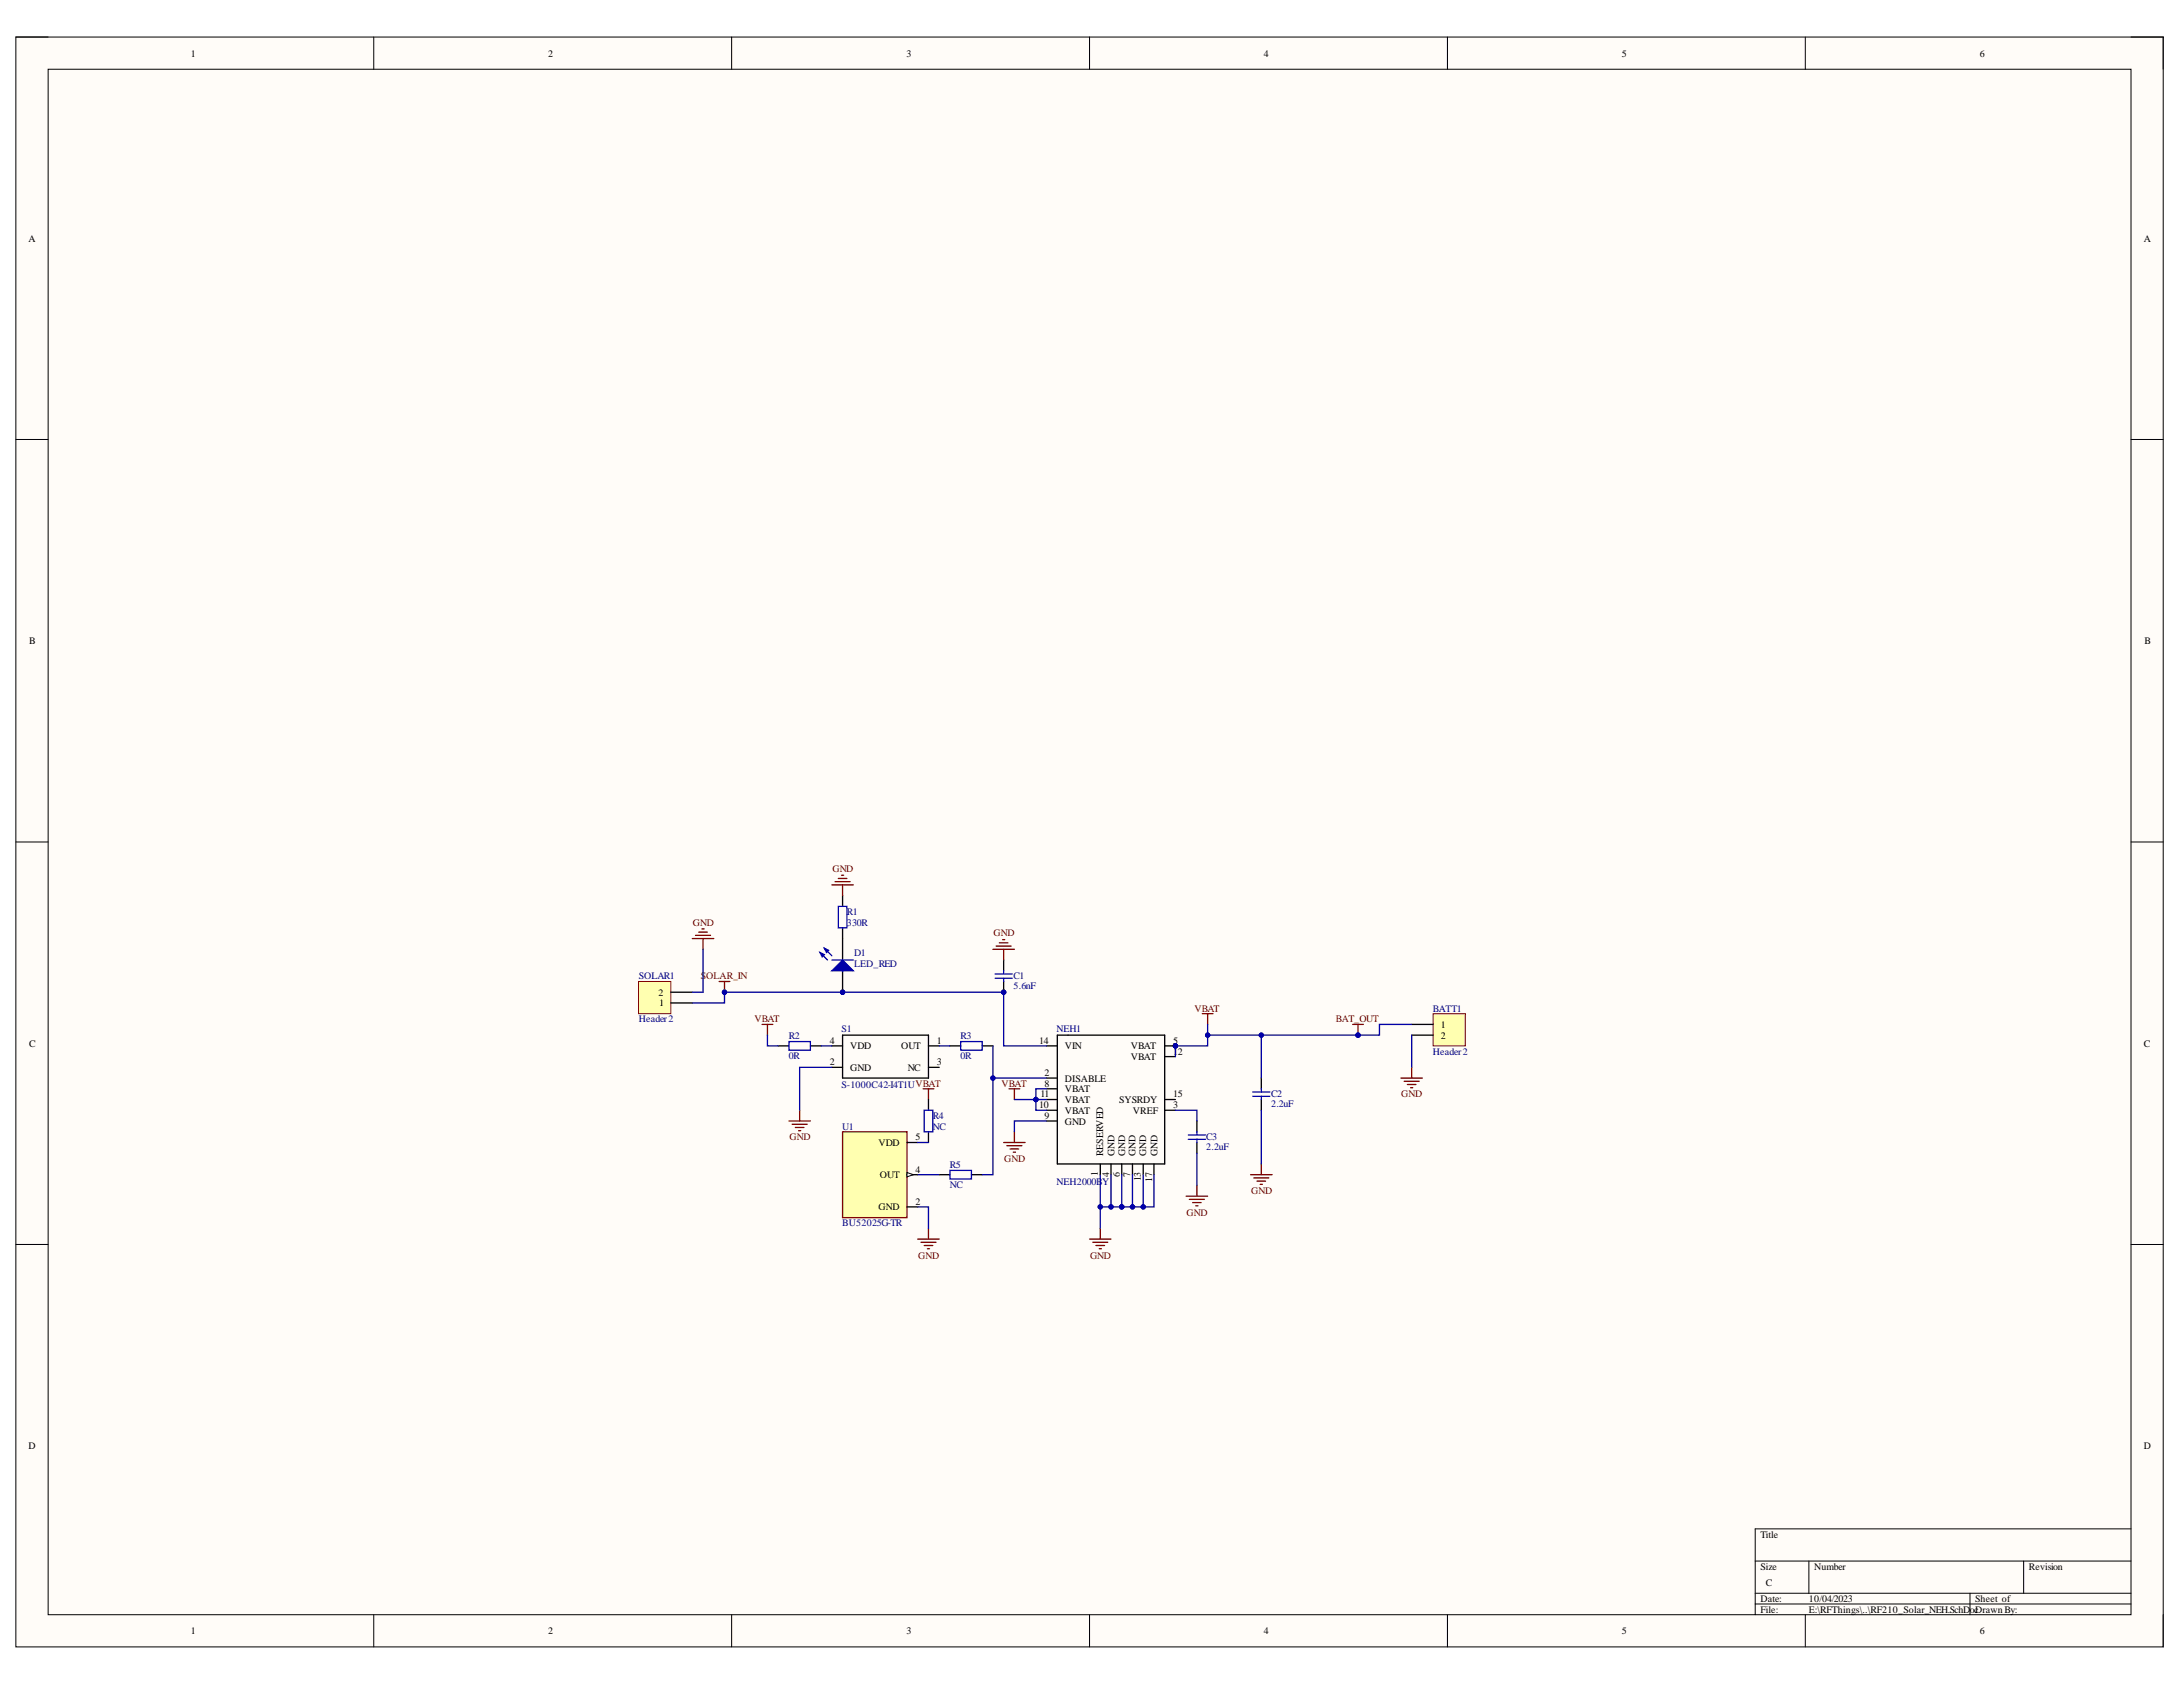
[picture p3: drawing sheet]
<svg xmlns="http://www.w3.org/2000/svg" width="279mm" height="216mm" viewBox="0 0 279 216" stroke-linecap="round" stroke-linejoin="round" font-family="sans-serif">
<defs><g id="words">
<g font-size="1.3">
<text x="24.4" y="7.3">1</text>
<text x="70.2" y="7.3">2</text>
<text x="116" y="7.3">3</text>
<text x="161.7" y="7.3">4</text>
<text x="207.6" y="7.3">5</text>
<text x="253.4" y="7.3">6</text>
<text x="3.6" y="30.9">A</text>
<text x="274.4" y="30.9">A</text>
<text x="3.7" y="82.5">B</text>
<text x="274.5" y="82.5">B</text>
<text x="84.3" y="127.4">2</text>
<text x="84.4" y="128.8">1</text>
<text x="184.4" y="131.6">1</text>
<text x="3.7" y="133.9">C</text>
<text x="106.2" y="133.6">4</text>
<text x="106.2" y="136.3">2</text>
<text x="108.8" y="134.3">VDD</text>
<text x="108.8" y="137.1">GND</text>
<text x="115.3" y="134.3">OUT</text>
<text x="116.2" y="137.1">NC</text>
<text x="119.9" y="136.3">3</text>
<text x="119.9" y="133.6">1</text>
<text x="133" y="133.6">14</text>
<text x="133.7" y="137.7">2</text>
<text x="136.3" y="134.3">VIN</text>
<text x="144.8" y="134.3">VBAT</text>
<text x="144.8" y="135.6">VBAT</text>
<text x="150.2" y="133.6">5</text>
<text x="150.2" y="135">12</text>
<text x="184.4" y="132.9">2</text>
<text x="274.4" y="133.9">C</text>
<text x="133" y="141.8">10</text>
<text x="133.2" y="140.5">11</text>
<text x="133.7" y="139.1">8</text>
<text x="133.7" y="143.2">9</text>
<text x="136.3" y="138.4">DISABLE</text>
<text x="136.3" y="139.8">VBAT</text>
<text x="136.3" y="143.9">GND</text>
<text x="136.3" y="142.6">VBAT</text>
<text x="136.3" y="141.1">VBAT</text>
<text x="143.2" y="141.1">SYSRDY</text>
<text x="145" y="142.6">VREF</text>
<text x="150.2" y="141.8">3</text>
<text x="150.2" y="140.5">15</text>
<text x="112.5" y="146.6">VDD</text>
<text x="117.2" y="145.9">5</text>
<text x="141.2" y="148" transform="rotate(-90 141.2 148)">RESERVED</text>
<text x="142.6" y="148" transform="rotate(-90 142.6 148)">GND</text>
<text x="144" y="148" transform="rotate(-90 144 148)">GND</text>
<text x="145.3" y="148" transform="rotate(-90 145.3 148)">GND</text>
<text x="146.7" y="148" transform="rotate(-90 146.7 148)">GND</text>
<text x="148.1" y="148" transform="rotate(-90 148.1 148)">GND</text>
<text x="112.5" y="154.9">GND</text>
<text x="112.6" y="150.8">OUT</text>
<text x="117.2" y="150.1">4</text>
<text x="117.2" y="154.2">2</text>
<text x="140.5" y="150.5" transform="rotate(-90 140.5 150.5)">1</text>
<text x="142" y="150.6" transform="rotate(-90 142 150.6)">4</text>
<text x="143.3" y="150.6" transform="rotate(-90 143.3 150.6)">6</text>
<text x="144.7" y="150.6" transform="rotate(-90 144.7 150.6)">7</text>
<text x="146" y="151.2" transform="rotate(-90 146 151.2)">13</text>
<text x="147.5" y="151.3" transform="rotate(-90 147.5 151.3)">17</text>
<text x="3.6" y="185.4">D</text>
<text x="274.4" y="185.4">D</text>
<text x="225.3" y="196.8">Title</text>
<text x="225.3" y="200.9">Size</text>
<text x="226" y="203">C</text>
<text x="232.2" y="200.9">Number</text>
<text x="259.7" y="200.9">Revision</text>
<text x="24.4" y="209.2">1</text>
<text x="70.2" y="209.2">2</text>
<text x="116" y="209.2">3</text>
<text x="161.7" y="209.2">4</text>
<text x="207.6" y="209.2">5</text>
<text x="225.3" y="205">Date:</text>
<text x="225.3" y="206.4">File:</text>
<text x="231.5" y="205">10/04/2023</text>
<text x="231.5" y="206.4">E:\RFThings\..\RF210_Solar_NEH.SchDocDrawnBy:</text>
<text x="252.8" y="205">Sheet of</text>
<text x="253.4" y="209.2">6</text>
</g>
<g font-size="1.3" fill="#800000">
<text x="106.5" y="111.6">GND</text>
<text x="88.7" y="118.5">GND</text>
<text x="127.2" y="119.8">GND</text>
<text x="89.7" y="125.3">SOLAR_IN</text>
<text x="96.6" y="130.8">VBAT</text>
<text x="152.9" y="129.5">VBAT</text>
<text x="171" y="130.8">BAT_OUT</text>
<text x="128.2" y="139.1">VBAT</text>
<text x="179.3" y="140.5">GND</text>
<text x="101" y="145.9">GND</text>
<text x="128.5" y="148.7">GND</text>
<text x="151.9" y="155.6">GND</text>
<text x="160.1" y="152.8">GND</text>
<text x="117.5" y="161.1">GND</text>
<text x="139.5" y="161.1">GND</text>
</g>
<g font-size="1.3" fill="#000080">
<text x="108.4" y="118.5">330R</text>
<text x="108.4" y="117.1">R1</text>
<text x="81.8" y="125.3">SOLAR1</text>
<text x="109.3" y="122.4">D1</text>
<text x="109.3" y="123.7">LED_RED</text>
<text x="129.7" y="125.2">C1</text>
<text x="81.8" y="130.8">Header2</text>
<text x="129.7" y="126.6">5.6nF</text>
<text x="183.4" y="129.5">BATT1</text>
<text x="101" y="135.6">0R</text>
<text x="101" y="133">R2</text>
<text x="107.7" y="132.1">S1</text>
<text x="122.9" y="135.6">0R</text>
<text x="122.9" y="133">R3</text>
<text x="135.2" y="132.1">NEH1</text>
<text x="183.4" y="135">Header2</text>
<text x="107.7" y="139.3">S-1000C42-I4T1UVBAT</text>
<text x="119.4" y="143.2">R4</text>
<text x="162.7" y="141.7">2.2uF</text>
<text x="162.7" y="140.4">C2</text>
<text x="107.8" y="144.6">U1</text>
<text x="119.4" y="144.6">NC</text>
<text x="121.6" y="149.5">R5</text>
<text x="154.4" y="147.2">2.2uF</text>
<text x="154.4" y="145.9">C3</text>
<text x="121.6" y="152">NC</text>
<text x="135.2" y="151.7">NEH2000B</text>
<text x="141" y="151.7">Y</text>
<text x="107.8" y="156.9">BU52025G-TR</text>
</g>
</g></defs>
<path d="M2 4.7h274.9v206.1h-274.9z" fill-rule="evenodd" fill="#fffcf8"/>
<path d="M2 4.7h274.9v206.1h-274.9z" fill="none" stroke="#000" stroke-width=".13"/>
<path d="M6.2 8.9h266.5v197.7h-266.5z" fill-rule="evenodd" fill="#fffcf8"/>
<g fill="none" stroke="#000" stroke-width=".13">
<path d="M2 4.7h4.2M6.2 8.9h266.5v197.7h-266.5zM47.8 4.7v4.2M93.6 4.7v4.2M139.4 4.7v4.2M185.3 4.7v4.2M231.1 4.7v4.2M272.7 4.7h4.2v4.2M2 56.2h4.2M272.7 56.2h4.2M2 107.8h4.2M272.7 107.8h4.2"/>
<path d="M2 159.3h4.2M272.7 159.3h4.2M224.6 199.8h48.1M231.5 199.8v4.1M259 199.8v4.1M272.7 195.7h-48.1v10.9M47.8 206.6v4.2M93.6 206.6v4.2M139.4 206.6v4.2M185.3 206.6v4.2M224.6 203.9h48.1M224.6 205.3h48.1"/>
<path d="M231.1 206.6v4.2M252.1 203.9v2.7M276.9 206.6v4.2"/>
</g>
<path d="M106.5 133.8h1.3M106.5 136.6h1.3M107.8 132.5h11v5.5h-11zM118.8 133.8h1.4M118.8 136.6h1.4M161.4 138v1.3M153.2 143.5v1.3M153.2 146.2v1.4M161.4 140.7v1.4" fill="none" stroke="#000" stroke-width=".17"/>
<g fill="none" stroke="#800000" stroke-width=".17">
<path d="M89 119.7h1.9M89.4 119.3h1.1M89.8 118.9h.3M88.6 120.1h2.8M90 120.1v1.4M97.5 131.1h1.4M98.2 131.1v1.4M129.1 139.3h1.4M129.8 139.3v1.4M153.9 129.7h1.3M154.6 129.7v1.4M179.3 138h2.8"/>
<path d="M179.7 138.4h1.9M180.1 138.8h1.1M180.5 139.2h.3M180.7 136.6v1.4M101 143.5h2.7M101.4 143.9h1.9M101.8 144.3h1.1M102.2 144.7h.3M102.3 142.1v1.4M128.5 146.2h2.7M128.9 146.6h1.9M129.3 147h1.1"/>
<path d="M129.7 147.5h.3M129.8 144.8v1.4M139.4 158.6h2.8M139.9 159h1.9M140.3 159.4h1.1M140.7 159.8h.3M140.8 157.2v1.4M151.8 153.1h2.8M152.2 153.5h2M152.6 153.9h1.1M153.1 154.3h.2M153.2 151.7v1.4"/>
<path d="M160.1 150.3h2.7M160.5 150.7h1.9M160.9 151.2h1.1M161.3 151.6h.3M161.4 149v1.3"/>
</g>
<path d="M160.3 139.8h2.2M161.4 139.3v.5M152.1 145.8h2.2M152.1 145.3h2.2M153.2 144.8v.5M153.2 145.8v.4M160.3 140.3h2.2M161.4 140.3v.4" fill="none" stroke="#00f" stroke-width=".17"/>
<path d="M107.8 144.8h8.3v11h-8.3z" fill-rule="evenodd" fill="#ffffb0"/>
<path d="M107.8 144.8h8.3v11h-8.3z" fill="none" stroke="#800000" stroke-width=".17"/>
<path d="M116.1 146.2h1.4M116.1 150.3h1.4" fill="none" stroke="#000" stroke-width=".17"/>
<path d="M116.1 150.1l.8 .2-.8 .3z" fill="#f8fcff"/>
<path d="M116.1 150.1l.8 .2-.8 .3z" fill="none" stroke="#000" stroke-width=".13"/>
<path d="M99.6 133.8h1.4M103.7 133.8h1.4M121.6 133.8h1.4M125.7 133.8h1.4M116.1 154.5h1.4M118.8 140.7v1.4M118.8 144.8v1.4M120.2 150.3h1.4M124.3 150.3h1.4" fill="none" stroke="#000" stroke-width=".17"/>
<path d="M101 133.3h2.7v1.1h-2.7zM123 133.3h2.7v1.1h-2.7zM118.3 142.1h1.1v2.7h-1.1zM121.6 149.8h2.7v1.1h-2.7z" fill="none" stroke="#00f" stroke-width=".17"/>
<path d="M118.1 139.3h1.4M118.8 139.3v1.4M117.5 158.6h2.7M117.9 159h1.9M118.3 159.4h1.1M118.7 159.8h.3M118.8 157.2v1.4" fill="none" stroke="#800000" stroke-width=".17"/>
<path d="M81.7 125.6h4.2v4.1h-4.2z" fill-rule="evenodd" fill="#ffffb0"/>
<path d="M81.7 125.6h4.2v4.1h-4.2z" fill="none" stroke="#800000" stroke-width=".13"/>
<path d="M85.9 128.4h2.7M85.9 127h2.7" fill="none" stroke="#000" stroke-width=".17"/>
<path d="M183.4 129.7h4.1v4.1h-4.1z" fill-rule="evenodd" fill="#ffffb0"/>
<path d="M183.4 129.7h4.1v4.1h-4.1z" fill="none" stroke="#800000" stroke-width=".13"/>
<path d="M180.7 131.1h2.7M180.7 132.5h2.7" fill="none" stroke="#000" stroke-width=".17"/>
<circle cx="128.5" cy="127" r=".27" fill="#000080"/>
<circle cx="128.5" cy="127" r=".27" fill="none" stroke="#000080" stroke-width=".13"/>
<path d="M128.5 122.9v1.3M128.5 125.6v1.4" fill="none" stroke="#000" stroke-width=".17"/>
<circle cx="128.5" cy="127" r=".27" fill="#000080"/>
<circle cx="128.5" cy="127" r=".27" fill="none" stroke="#000080" stroke-width=".13"/>
<path d="M127.4 125.2h2.2M127.4 124.6h2.2M128.5 124.2v.4M128.5 125.2v.4" fill="none" stroke="#00f" stroke-width=".17"/>
<path d="M127.1 121.5h2.7M127.5 121.1h1.9M127.9 120.7h1.1M128.3 120.3h.3M128.5 121.5v1.4" fill="none" stroke="#800000" stroke-width=".17"/>
<circle cx="150.4" cy="133.9" r=".27" fill="#000080"/>
<circle cx="150.4" cy="133.9" r=".27" fill="none" stroke="#000080" stroke-width=".13"/>
<path d="M134 138h1.3M135.3 132.5h13.8v16.5h-13.8zM149.1 133.8h1.3M140.8 149v1.3M142.2 149v1.3M149.1 142.1h1.3" fill="none" stroke="#000" stroke-width=".17"/>
<circle cx="150.4" cy="133.9" r=".27" fill="#000080"/>
<circle cx="150.4" cy="133.9" r=".27" fill="none" stroke="#000080" stroke-width=".13"/>
<path d="M134 139.3h1.3M134 133.8h1.3M149.1 135.2h1.3M134 143.5h1.3M134 142.1h1.3M134 140.7h1.3M143.6 149v1.3M144.9 149v1.3M146.3 149v1.3M147.7 149v1.3M149.1 140.7h1.3" fill="none" stroke="#000" stroke-width=".17"/>
<path d="M92 125.6h1.4M92.7 125.6v1.4" fill="none" stroke="#800000" stroke-width=".17"/>
<circle cx="92.7" cy="127" r=".27" fill="#000080"/>
<circle cx="92.7" cy="127" r=".27" fill="none" stroke="#000080" stroke-width=".13"/>
<path d="M173.1 131.1h1.4M173.8 131.1v1.4" fill="none" stroke="#800000" stroke-width=".17"/>
<circle cx="173.8" cy="132.5" r=".27" fill="#000080"/>
<circle cx="173.8" cy="132.5" r=".27" fill="none" stroke="#000080" stroke-width=".13"/>
<circle cx="107.8" cy="127" r=".28" fill="#000080"/>
<circle cx="107.8" cy="127" r=".28" fill="none" stroke="#000080" stroke-width=".13"/>
<path d="M107.8 124.2v2.8" fill="none" stroke="#000" stroke-width=".17"/>
<circle cx="107.8" cy="127" r=".28" fill="#000080"/>
<circle cx="107.8" cy="127" r=".28" fill="none" stroke="#000080" stroke-width=".13"/>
<path d="M107.8 120.1v2.8" fill="none" stroke="#000" stroke-width=".17"/>
<path d="M106.5 124.2l1.3-1.3 1.4 1.3z" fill="#00f"/>
<path d="M105 121.9l.9 1M105.5 121.4l1 .9M106.5 124.2l1.3-1.3 1.4 1.3z" fill="none" stroke="#00f" stroke-width=".17"/>
<path d="M105.5 121.4l.6 .2-.3 .3z" fill="#00f"/>
<path d="M105.5 121.4l.6 .2-.3 .3z" fill="none" stroke="#00f" stroke-width=".17"/>
<path d="M105 121.9l.5 .3-.3 .3z" fill="#00f"/>
<path d="M107.3 116h1.1v2.7h-1.1zM105 121.9l.5 .3-.3 .3zM106.5 122.9h2.7" fill="none" stroke="#00f" stroke-width=".17"/>
<path d="M107.8 114.6v1.4M107.8 118.7v1.4" fill="none" stroke="#000" stroke-width=".17"/>
<path d="M106.5 113.2h2.7M106.9 112.8h1.9M107.3 112.4h1.1M107.7 112h.3M107.8 113.2v1.4" fill="none" stroke="#800000" stroke-width=".17"/>
<path d="M106.5 136.6h-4.2v5.5M129.8 140.7h2.8" fill="none" stroke="#000080" stroke-width=".17"/>
<circle cx="132.6" cy="140.7" r=".27" fill="#000080"/>
<circle cx="132.6" cy="140.7" r=".27" fill="none" stroke="#000080" stroke-width=".13"/>
<path d="M132.6 140.7h1.4" fill="none" stroke="#000080" stroke-width=".17"/>
<circle cx="132.6" cy="140.7" r=".27" fill="#000080"/>
<circle cx="132.6" cy="140.7" r=".27" fill="none" stroke="#000080" stroke-width=".13"/>
<path d="M134 143.5h-4.2v1.3M140.8 150.3v6.9" fill="none" stroke="#000080" stroke-width=".17"/>
<circle cx="140.8" cy="154.5" r=".27" fill="#000080"/>
<circle cx="140.8" cy="154.5" r=".27" fill="none" stroke="#000080" stroke-width=".13"/>
<path d="M134 139.3h-1.4v2.8h1.4" fill="none" stroke="#000080" stroke-width=".17"/>
<circle cx="132.6" cy="140.7" r=".27" fill="#000080"/>
<circle cx="132.6" cy="140.7" r=".27" fill="none" stroke="#000080" stroke-width=".13"/>
<path d="M142.2 150.3v4.2h-1.4" fill="none" stroke="#000080" stroke-width=".17"/>
<circle cx="140.8" cy="154.5" r=".27" fill="#000080"/>
<circle cx="140.8" cy="154.5" r=".27" fill="none" stroke="#000080" stroke-width=".13"/>
<circle cx="142.2" cy="154.5" r=".27" fill="#000080"/>
<circle cx="142.2" cy="154.5" r=".27" fill="none" stroke="#000080" stroke-width=".13"/>
<path d="M144.9 150.3v4.2h-1.3" fill="none" stroke="#000080" stroke-width=".17"/>
<circle cx="143.6" cy="154.5" r=".27" fill="#000080"/>
<circle cx="143.6" cy="154.5" r=".27" fill="none" stroke="#000080" stroke-width=".13"/>
<circle cx="144.9" cy="154.5" r=".27" fill="#000080"/>
<circle cx="144.9" cy="154.5" r=".27" fill="none" stroke="#000080" stroke-width=".13"/>
<path d="M146.3 150.3v4.2h-1.4" fill="none" stroke="#000080" stroke-width=".17"/>
<circle cx="144.9" cy="154.5" r=".27" fill="#000080"/>
<circle cx="144.9" cy="154.5" r=".27" fill="none" stroke="#000080" stroke-width=".13"/>
<circle cx="146.3" cy="154.5" r=".27" fill="#000080"/>
<circle cx="146.3" cy="154.5" r=".27" fill="none" stroke="#000080" stroke-width=".13"/>
<path d="M147.7 150.3v4.2h-1.4" fill="none" stroke="#000080" stroke-width=".17"/>
<circle cx="146.3" cy="154.5" r=".27" fill="#000080"/>
<circle cx="146.3" cy="154.5" r=".27" fill="none" stroke="#000080" stroke-width=".13"/>
<path d="M142.2 154.5h1.4" fill="none" stroke="#000080" stroke-width=".17"/>
<circle cx="142.2" cy="154.5" r=".27" fill="#000080"/>
<circle cx="142.2" cy="154.5" r=".27" fill="none" stroke="#000080" stroke-width=".13"/>
<circle cx="143.6" cy="154.5" r=".27" fill="#000080"/>
<circle cx="143.6" cy="154.5" r=".27" fill="none" stroke="#000080" stroke-width=".13"/>
<path d="M143.6 150.3v4.2" fill="none" stroke="#000080" stroke-width=".17"/>
<circle cx="143.6" cy="154.5" r=".27" fill="#000080"/>
<circle cx="143.6" cy="154.5" r=".27" fill="none" stroke="#000080" stroke-width=".13"/>
<path d="M150.4 133.8v1.4" fill="none" stroke="#000080" stroke-width=".17"/>
<circle cx="150.4" cy="133.9" r=".27" fill="#000080"/>
<circle cx="150.4" cy="133.9" r=".27" fill="none" stroke="#000080" stroke-width=".13"/>
<path d="M161.4 132.5v5.5" fill="none" stroke="#000080" stroke-width=".17"/>
<circle cx="161.4" cy="132.5" r=".28" fill="#000080"/>
<circle cx="161.4" cy="132.5" r=".28" fill="none" stroke="#000080" stroke-width=".13"/>
<path d="M120.2 133.8h1.4M127.1 133.8v4.2h6.9M150.4 142.1h2.8v1.4M153.2 147.6v4.1M161.4 142.1v6.9" fill="none" stroke="#000080" stroke-width=".17"/>
<circle cx="127.1" cy="138" r=".27" fill="#000080"/>
<circle cx="127.1" cy="138" r=".27" fill="none" stroke="#000080" stroke-width=".13"/>
<path d="M127.1 138v12.3h-1.4M117.5 150.3h2.7" fill="none" stroke="#000080" stroke-width=".17"/>
<circle cx="127.1" cy="138" r=".27" fill="#000080"/>
<circle cx="127.1" cy="138" r=".27" fill="none" stroke="#000080" stroke-width=".13"/>
<path d="M90 121.5v5.5M98.2 132.5v1.3h1.4M105.1 133.8h1.4M154.6 131.1v2.7h-4.2M117.5 154.5h1.3v2.7M117.5 146.2h1.3" fill="none" stroke="#000080" stroke-width=".17"/>
<circle cx="150.4" cy="133.9" r=".27" fill="#000080"/>
<circle cx="150.4" cy="133.9" r=".27" fill="none" stroke="#000080" stroke-width=".13"/>
<circle cx="154.6" cy="132.5" r=".28" fill="#000080"/>
<circle cx="154.6" cy="132.5" r=".28" fill="none" stroke="#000080" stroke-width=".13"/>
<path d="M154.6 132.5h19.2" fill="none" stroke="#000080" stroke-width=".17"/>
<circle cx="154.6" cy="132.5" r=".28" fill="#000080"/>
<circle cx="154.6" cy="132.5" r=".28" fill="none" stroke="#000080" stroke-width=".13"/>
<circle cx="161.4" cy="132.5" r=".28" fill="#000080"/>
<circle cx="161.4" cy="132.5" r=".28" fill="none" stroke="#000080" stroke-width=".13"/>
<circle cx="173.8" cy="132.5" r=".27" fill="#000080"/>
<circle cx="173.8" cy="132.5" r=".27" fill="none" stroke="#000080" stroke-width=".13"/>
<path d="M180.7 131.1h-4.1v1.4h-2.8M180.7 132.5v4.1" fill="none" stroke="#000080" stroke-width=".17"/>
<circle cx="173.8" cy="132.5" r=".27" fill="#000080"/>
<circle cx="173.8" cy="132.5" r=".27" fill="none" stroke="#000080" stroke-width=".13"/>
<path d="M92.7 127h35.8v6.8h5.5" fill="none" stroke="#000080" stroke-width=".17"/>
<circle cx="128.5" cy="127" r=".27" fill="#000080"/>
<circle cx="128.5" cy="127" r=".27" fill="none" stroke="#000080" stroke-width=".13"/>
<circle cx="107.8" cy="127" r=".28" fill="#000080"/>
<circle cx="107.8" cy="127" r=".28" fill="none" stroke="#000080" stroke-width=".13"/>
<circle cx="92.7" cy="127" r=".27" fill="#000080"/>
<circle cx="92.7" cy="127" r=".27" fill="none" stroke="#000080" stroke-width=".13"/>
<path d="M92.7 127v1.4h-4.1" fill="none" stroke="#000080" stroke-width=".17"/>
<circle cx="92.7" cy="127" r=".27" fill="#000080"/>
<circle cx="92.7" cy="127" r=".27" fill="none" stroke="#000080" stroke-width=".13"/>
<path d="M88.6 127h1.4" fill="none" stroke="#000080" stroke-width=".17"/>
<use href="#words"/>
</svg>
